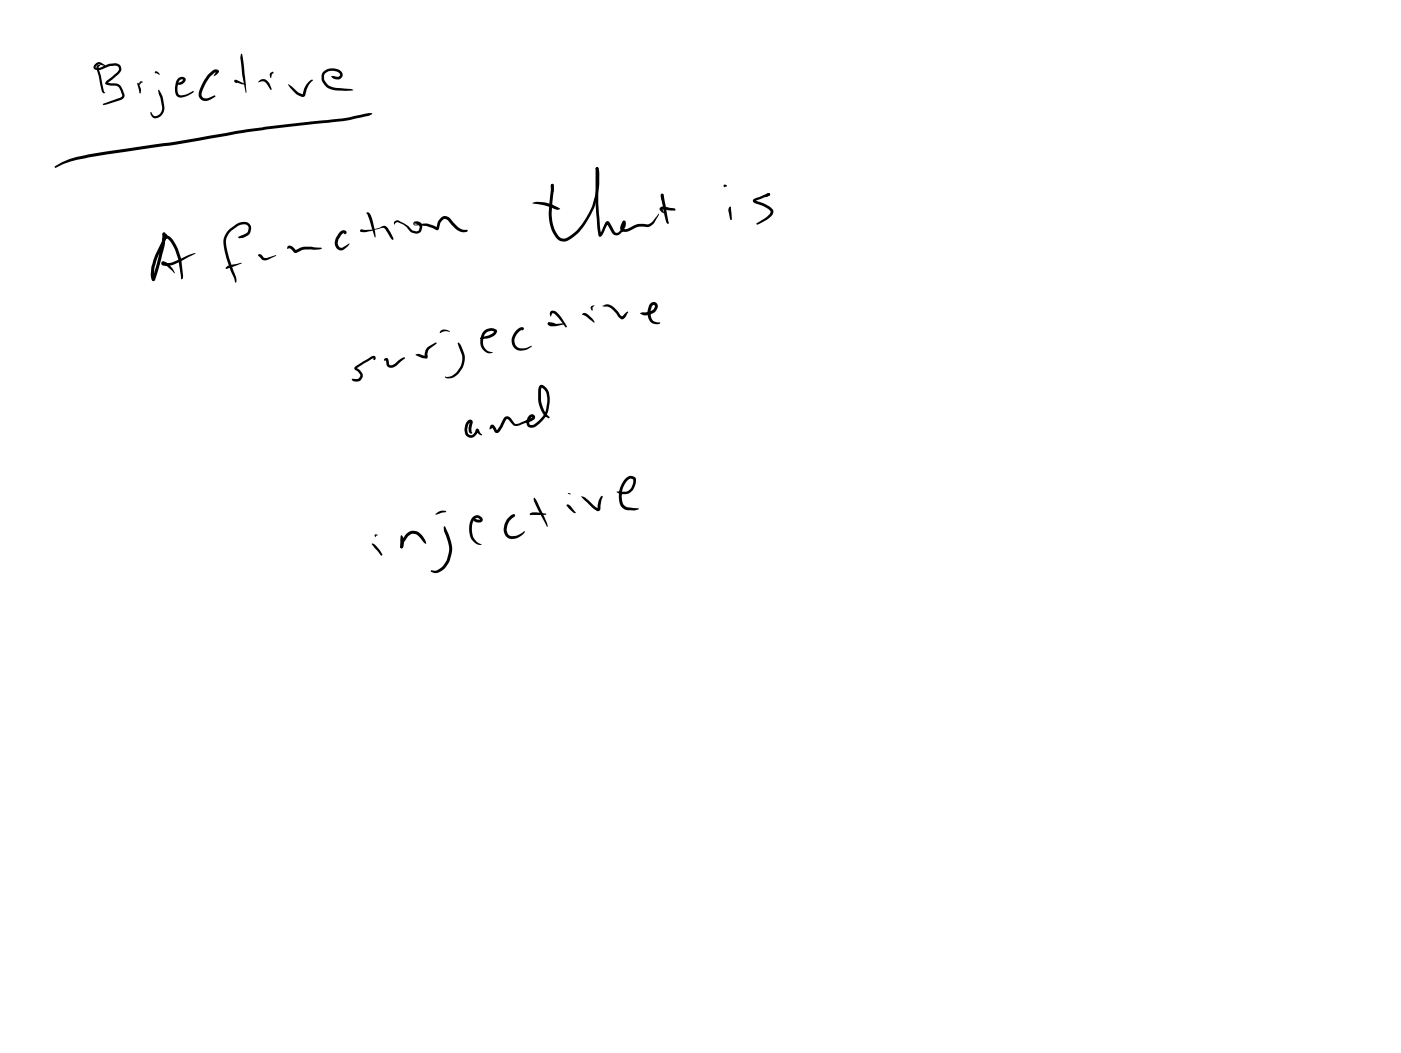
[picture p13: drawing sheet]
<svg xmlns="http://www.w3.org/2000/svg" width="108mm" height="81mm" viewBox="0 0 108 81" stroke-linecap="round" stroke-linejoin="round" font-family="sans-serif">
<g fill="#000">
<path d="M7.5 5.1l.2-.1-.1 .3 .5 1.8a.1 .1 0 0 1-.1 .1 .1 .1 0 0 1-.1-.1l-.5-1.8zM7.3 4.9l.4-.1 .4 .2-.1 .1-.4-.1-.2 .2h.1l.9-.3h.4l.4 .1 .1 .1a.52 .52 0 0 1-.2 .7l-.8 .7-.1-.1h.8l.2 .2 .4 .7-.1 .3-1.5 .5v-.1l1.3-.5 .1-.1-.3-.7-.9-.2a.19 .19 0 0 1-.1-.2 .19 .19 0 0 1 .2-.1l.7-.6 .2-.3-.1-.2h-.2l-.8 .2a.78 .78 0 0 1-.8 0l-.1-.2zM10.6 6.4h.1l.2 .4-.1 .4zM10.8 6.3h.2l-.2 .2zM11.9 5.5h.2l.2 .3-.3-.2zM11.9 5.6l.1-.1 .1 .1-.1 .1zM12.2 7l.1-.1 .2 .5 .2 .8a.69 .69 0 0 1-.2 .7 .69 .69 0 0 1-.8 .1l-.1-.2v-.2l.2 .3h.2l.3-.1 .2-.3-.1-.8zM12.6 17.9h.1l.1 .1-.1 .8-.8 2.8a.34 .34 0 0 1-.3-.5l.3-1.2 .8-1.7 .1-.1 .2 .1 .6 .7a5.2 5.2 0 0 1 .5 2.4l-.1 .2-.1-.2a5.6 5.6 0 0 0-.7-2.7l-.3-.2-.1 .1-.6 1.2-.3 .9v.9h-.2l.7-2.6zM12.6 17.9h.1l.1 .2-.1-.1a.13 .13 0 0 1 .1 .2 .13 .13 0 0 1-.2-.1zM12.7 18.1h.1l.1 .1-.1 .2zM13.7 6l.2-.1h.2a.29 .29 0 0 1 .2 .4 .29 .29 0 0 1-.3 .2h-.2l-.2-.1 .4-.1 .1-.2-.2 .1-.2 .2a.77 .77 0 0 0 .1 .9h.4l.7-.3v.1l-.6 .3-.4 .1h-.2a1.16 1.16 0 0 1 0-1.5zM16.1 5.7l.5-.3a.21 .21 0 0 1 .3 .1 .21 .21 0 0 1-.2 .2l-.2 .2 .2-.4v.1h-.1a2.69 2.69 0 0 0-1.1 1.8 .36 .36 0 0 0 .5 .2l.5-.2h.1l-.5 .3a.58 .58 0 0 1-.7-.2 .58 .58 0 0 1 0-.7z"/>
<path d="M18.1 6.2h.1l.7 .3-.7-.2v-.1v.2l-.1-.1zM17.6 17.7l.6-.4 .4-.2a.56 .56 0 0 1 .7 .2 .56 .56 0 0 1-.1 .7l-.5 .3h-.4l.8-.4v-.4l-.2-.2-.5 .1-.7 .5a1.21 1.21 0 0 0-.2 1.2l.7 2.3v.4l-.9-2.4a1.53 1.53 0 0 1 .2-1.5zM18.6 4.1l.2 .9 .2 2.2-.3-1.5-.2-1.3zM19.9 6.3a.49 .49 0 0 1 .9 .2l.1 .4-.5-.6h-.2l-.3 .1zM19.9 19.6h.2l.2 .3h.2l.8-.2-.9 .4-.2-.1-.2-.2v-.1h-.1zM20.8 5.6l.2-.1 .1 .1-.2 .1v.3l-.1-.2zM22.2 19h.2l.4 .3 .7-.3 1.3 .1-.2 .1h-1.2l-.6 .3-.4-.3h-.3zM22.2 6.5l.8 .6 .3 .2v-.1a1.48 1.48 0 0 1 .7-1h.1l-.3 .4-.2 .6a.25 .25 0 0 1-.1 .2 .25 .25 0 0 1-.3 0 2.1 2.1 0 0 1-1-.9zM24.9 5.5l.6-.2a.65 .65 0 0 1 .9 .5l-.2 .3h-.4l-.3-.2h.6l.1-.1v-.2l-.4-.1h-.5a.4 .4 0 0 0-.3 .4v.3a1.15 1.15 0 0 0 1.3 .6l.7 .1h.2l-.1 .1a2.78 2.78 0 0 1-2-.3l-.3-.4a.79 .79 0 0 1 .1-.8zM26.2 17.9l.2-.2 .2 .1a.11 .11 0 0 1 .1 .2 .11 .11 0 0 1-.2 0v-.1l-.2 .2-.2 .4a.47 .47 0 0 0 .1 .6h.2l.5-.3-.4 .4-.2 .1a.63 .63 0 0 1-.4-1zM27.8 17.7h.8l.8-.3a.32 .32 0 0 1 .5 .2l.4 .8v.1l-.7-.9-1.5 .3-.3-.1zM27.8 17.7h.1l.2 .1-.3 .1z"/>
<path d="M28.2 16.4h.2l.2 .4 .3 1.1v.4zM4.2 12.8a6.9 6.9 0 0 1 2.6-.9l6.8-1 5.4-.9 7.3-.9 2.1-.4 .3 .1-.3 .1-1.5 .4-1.8 .2a80.6 80.6 0 0 0-7.6 1l-4.4 .7-5.6 .8a9.7 9.7 0 0 0-3.2 .9zM30.4 17.1l.3-.1 .7 .4 .3 .3 .4 .1h.2v-.3v-.2l-.4-.1 .1 .1h.3a1.75 1.75 0 0 1 1.4 .2l-.1 .1 .1-.5 .3-.3a.47 .47 0 0 1 .7 0l.7 .8 .6 .2-.2 .1-.4-.1-.3-.2-.6-.6-.2-.1-.3 .2-.2 .6h-.1l-.8-.3-1-.1v-.2h.2a.4 .4 0 0 1 .4 .4l-.1 .4-.4 .1-.3-.1-.5-.5-.5-.3-.3 .2zM42.5 14.2a.19 .19 0 0 1 .2 .1 .19 .19 0 0 1 0 .2l-.1 .3-.1-.3zM42.5 14.2h.1a.79 .79 0 0 1 0 .8l-.1 1.4a2.19 2.19 0 0 0 .8 2 .8 .8 0 0 0 .8-.4 5.5 5.5 0 0 0 1.8-5 .16 .16 0 0 1 .2-.1 .16 .16 0 0 1 .1 .3 5.7 5.7 0 0 1-2.4 5.3 .84 .84 0 0 1-1.2-.6l-.2-.7-.1-.7zM41 15.6a2.89 2.89 0 0 1 2.2 .5 .48 .48 0 0 1-.7-.1zM45.9 12.9h.1l.1 .1v2.7l.2 2.4h-.1l.4-.9a.19 .19 0 0 1 .2-.2 .19 .19 0 0 1 .2 .2l.4 .7h.2l.3-.2 .1-.3v-.2h.1l-.1 .4h.4a1.74 1.74 0 0 1 1.5-.3l.3-.2 .6-.6-.5 .8-.3 .2h-.4a1.62 1.62 0 0 0-1.2 .3 .38 .38 0 0 1-.4 .1 .38 .38 0 0 1-.2-.4l.1-.4a.18 .18 0 0 1 .3 0 .18 .18 0 0 1 0 .2l-.2 .4a.62 .62 0 0 1-.6 .4l-.3-.2-.3-.7v.1l-.3 .7a.21 .21 0 0 1-.1 .2 .21 .21 0 0 1-.3-.1l-.2-2.4zM50.9 15l.1-.1 .1 .1-.1 .4zM51 14.9l.1 .1-.1 .1-.1-.1zM50.9 15l.2-.1v.2l.4 2.1v.1l-.2-.2-.1-.5zM50.9 16l.3-.1 .8 .2h.1l-.1 .1h-.3h-.7v-.1l.2 .3-.4-.2zM55.8 14.2l.2 .1-.1 .1v-.1l-.1 .1z"/>
<path d="M56.2 15.9l.1 .1 .1 .9-.1 .1-.2-.7zM58.8 15l.4-.1 .1 .1-.3 .2h-.2zM58 15.4l1.3-.5v.2l-1.1 .4 .7 .2 .6 .4a.38 .38 0 0 1-.1 .6l-.3 .2-.8 .4v-.1l.8-.5 .3-.4-.5-.4-.6-.2a.23 .23 0 0 1-.2-.1 .23 .23 0 0 1-.1-.2zM12.5 20.2l.1-.1a1.22 1.22 0 0 1 .8 .7l.1 .3-.7-.6-.2-.2 .7-.1 1.8-.7-1.6 .8a.85 .85 0 0 1-1.1 0zM17.4 20.6l.3-.2 .9-.1-1.1 .4h-.1zM27.4 28.3l1.1-.8a.22 .22 0 0 1 .3-.1 .22 .22 0 0 1 .1 .3h-.1h-.1l.1-.1h-.1h.1l-1.3 .8 .2 .1 .2 .3v.2l-.1 .3a.48 .48 0 0 1-.7-.1h.1h.4l.2-.2-.2-.3-.3-.3zM29.6 27.7l.1-.1a.2 .2 0 0 1 .2 0 .2 .2 0 0 1 .1 .3v.2h.2l.7-.5 .3-.1v.1l-.6 .5a.44 .44 0 0 1-.4 .3 .44 .44 0 0 1-.4-.3v-.3h-.2zM32 27.3h.3l.6 .1-.1 .1-.1-.2a.74 .74 0 0 1 .3-.6l.6-.3-.5 .5-.2 .4a.18 .18 0 0 1 .1 .2 .18 .18 0 0 1-.3 .1zM33.6 39.6l.4-.2h.4l-.8 .3zM34 25.5l.3-.1 .4 .1h-.4l-.4 .2zM35.3 26.4l.2 .2 .2 .5a1.55 1.55 0 0 1-1.2 2.1l-.2-.2h.1a1.4 1.4 0 0 0 1.2-1.7l-.3-.9zM36 32.4h.1a.23 .23 0 0 1 .3 0 .23 .23 0 0 1 0 .3l-.1 .6a.1 .1 0 0 1 0 .1 .11 .11 0 0 1-.2-.1v-.3l.1-.5-.2 .5 .1 .4 .2 .1 .2-.1a.3 .3 0 0 1 .4-.4l.3 .5h-.3l-.2-.3h.1l-.2 .4a.52 .52 0 0 1-.6 0 .52 .52 0 0 1-.2-.6z"/>
<path d="M36.4 39.9a.44 .44 0 0 1 .5-.2l.3 .3-.1 .2-.4 .1-.2-.3h.5l-.2-.1a.47 .47 0 0 0-.4 .5 1.26 1.26 0 0 0 .7 1.6 1.02 1.02 0 0 1-1-1.3l.1-.5zM37.3 25.5a.62 .62 0 0 1 1 .1l-.2 .2-.3 .2-.8 .1v-.1l.9-.3 .2-.2v.1l-.3-.1-.4 .2a1 1 0 0 0 .1 1.3l.5 .1a.67 .67 0 0 1-1-.7l.1-.5zM37.8 32.8h.3l.2 .4 .5-1 .3-.1 .2 .1 .5 .5 1-.4 .2-.2-.2 .3v.2l.1 .1a.79 .79 0 0 0 .7-.4l.4-.6 .2-.7-.1-.7-.4-.4v1.1l.3 .7 .3 .4v.1a1.58 1.58 0 0 1-.8-1.4v-1a.22 .22 0 0 1 .4-.1l.3 .3a1.42 1.42 0 0 1 .2 1l-.2 .8a1.75 1.75 0 0 1-1.3 1.2 .52 .52 0 0 1-.3-.6 .52 .52 0 0 1 .5-.4l.1 .1-.1 .2-1.2 .5h-.3l-.4-.5h-.2l-.6 1a.22 .22 0 0 1-.3-.1l-.2-.3h.1l-.3 .2zM39.5 39.7h.2v.1h-.1zM39.2 39.8l.1-.1a.16 .16 0 0 1 .2-.1 .16 .16 0 0 1 .2 .2l-.4 .3-.2 .4-.1 .4 .3 .4a1.08 1.08 0 0 0 1.1-.4 .71 .71 0 0 1-.6 .6h-.4a.86 .86 0 0 1-.4-1.4zM39.8 25.4a.31 .31 0 0 1 .3-.2 .31 .31 0 0 1 .3 .2l-.1 .1-.1-.2v.1l-.4 .4-.2 .4 .1 .4 .2 .1 .2 .1 .9-.1-.4 .2-.4 .1a.84 .84 0 0 1-.8-.6 .84 .84 0 0 1 .4-.9zM40.9 39.5h.4l.8 .1-1.2 .1-.1-.1zM41.2 38.3l.7 1.4 .3 .9-.9-1.6a.7 .7 0 0 1-.1-.7zM42.2 24.9l.1-.1 .1 .2 1.2-.1-1.1 .2h-.2zM42.4 24h.4l.3 .3 .6 .8-.1 .1-.9-1-.1-.1-.2 .3zM42.2 24.9a.65 .65 0 0 1 .7 .1h-.6zM43.6 38.9h.1l.2 .1 .5 .5h-.3z"/>
<path d="M44.8 38.3h.3l.9 .9a1.36 1.36 0 0 1 .3-1l.2 .1-.2 .9-.2 .2-.4-.2zM44.9 24.2a.41 .41 0 0 1 .6 .2l.3 .4-.9-.5zM45.5 23.6h.3l-.1 .1-.1 .2-.1-.2zM46.4 23.6l.1-.1a.66 .66 0 0 1 .9 .3l.5 .6 .4-.3h.1l-.3 .4-.2 .1-.8-.9zM48.2 36.9a.47 .47 0 0 1 .7-.2 .47 .47 0 0 1 0 .7 .88 .88 0 0 1-1.2 .6l-.2-.1h.8l.3-.3 .2-.3v-.3l-.2-.1a1.46 1.46 0 0 0-.7 1.5l.1 .4 .2 .2 1 .2-.3 .1h-.8a1.47 1.47 0 0 1-.2-1.9zM49.3 24.1l1-.2 .2-.3-.1-.1-.2 .1-.1 .7a.53 .53 0 0 0 .7 .5l.1 .1a.66 .66 0 0 1-.7 0 .66 .66 0 0 1-.3-.7l.1-.7 .2-.2h.4l.1 .4a.91 .91 0 0 1-1.4 .4zM28.6 41.9h.2l.4 .5 .3 .3-.1 .1zM28.9 41.2h.2l-.2 .2zM31.3 41.1a.72 .72 0 0 1 1.1 0l.4 .5v.3l-.7-.7a.53 .53 0 0 0-.7 .2l-.5 .9-.1-.2 .1-.4zM30.9 42.1l.1-.1v.2h-.1zM30.9 41.3v-.1a1.04 1.04 0 0 1 .1 1l-.2-.1 .1-.1v.1zM34.2 40.6h.1l.2 .3a2.31 2.31 0 0 1-.6 3.1l-.3 .2-.4-.2v-.1l.4 .1a1.44 1.44 0 0 0 .8-.8v-.1a2.49 2.49 0 0 0-.2-2.2z"/>
<circle cx="46" cy="13" r=".11"/>
<circle cx="59.2" cy="15" r=".1"/>
</g>
<g fill="#000">
<path d="M43.8 38l.1 .1z" fill-rule="evenodd"/>
<path d="M43.8 38l.2 .1z" fill-rule="evenodd"/>
<circle cx="43.8" cy="38" r=".03"/>
</g>
</svg>
